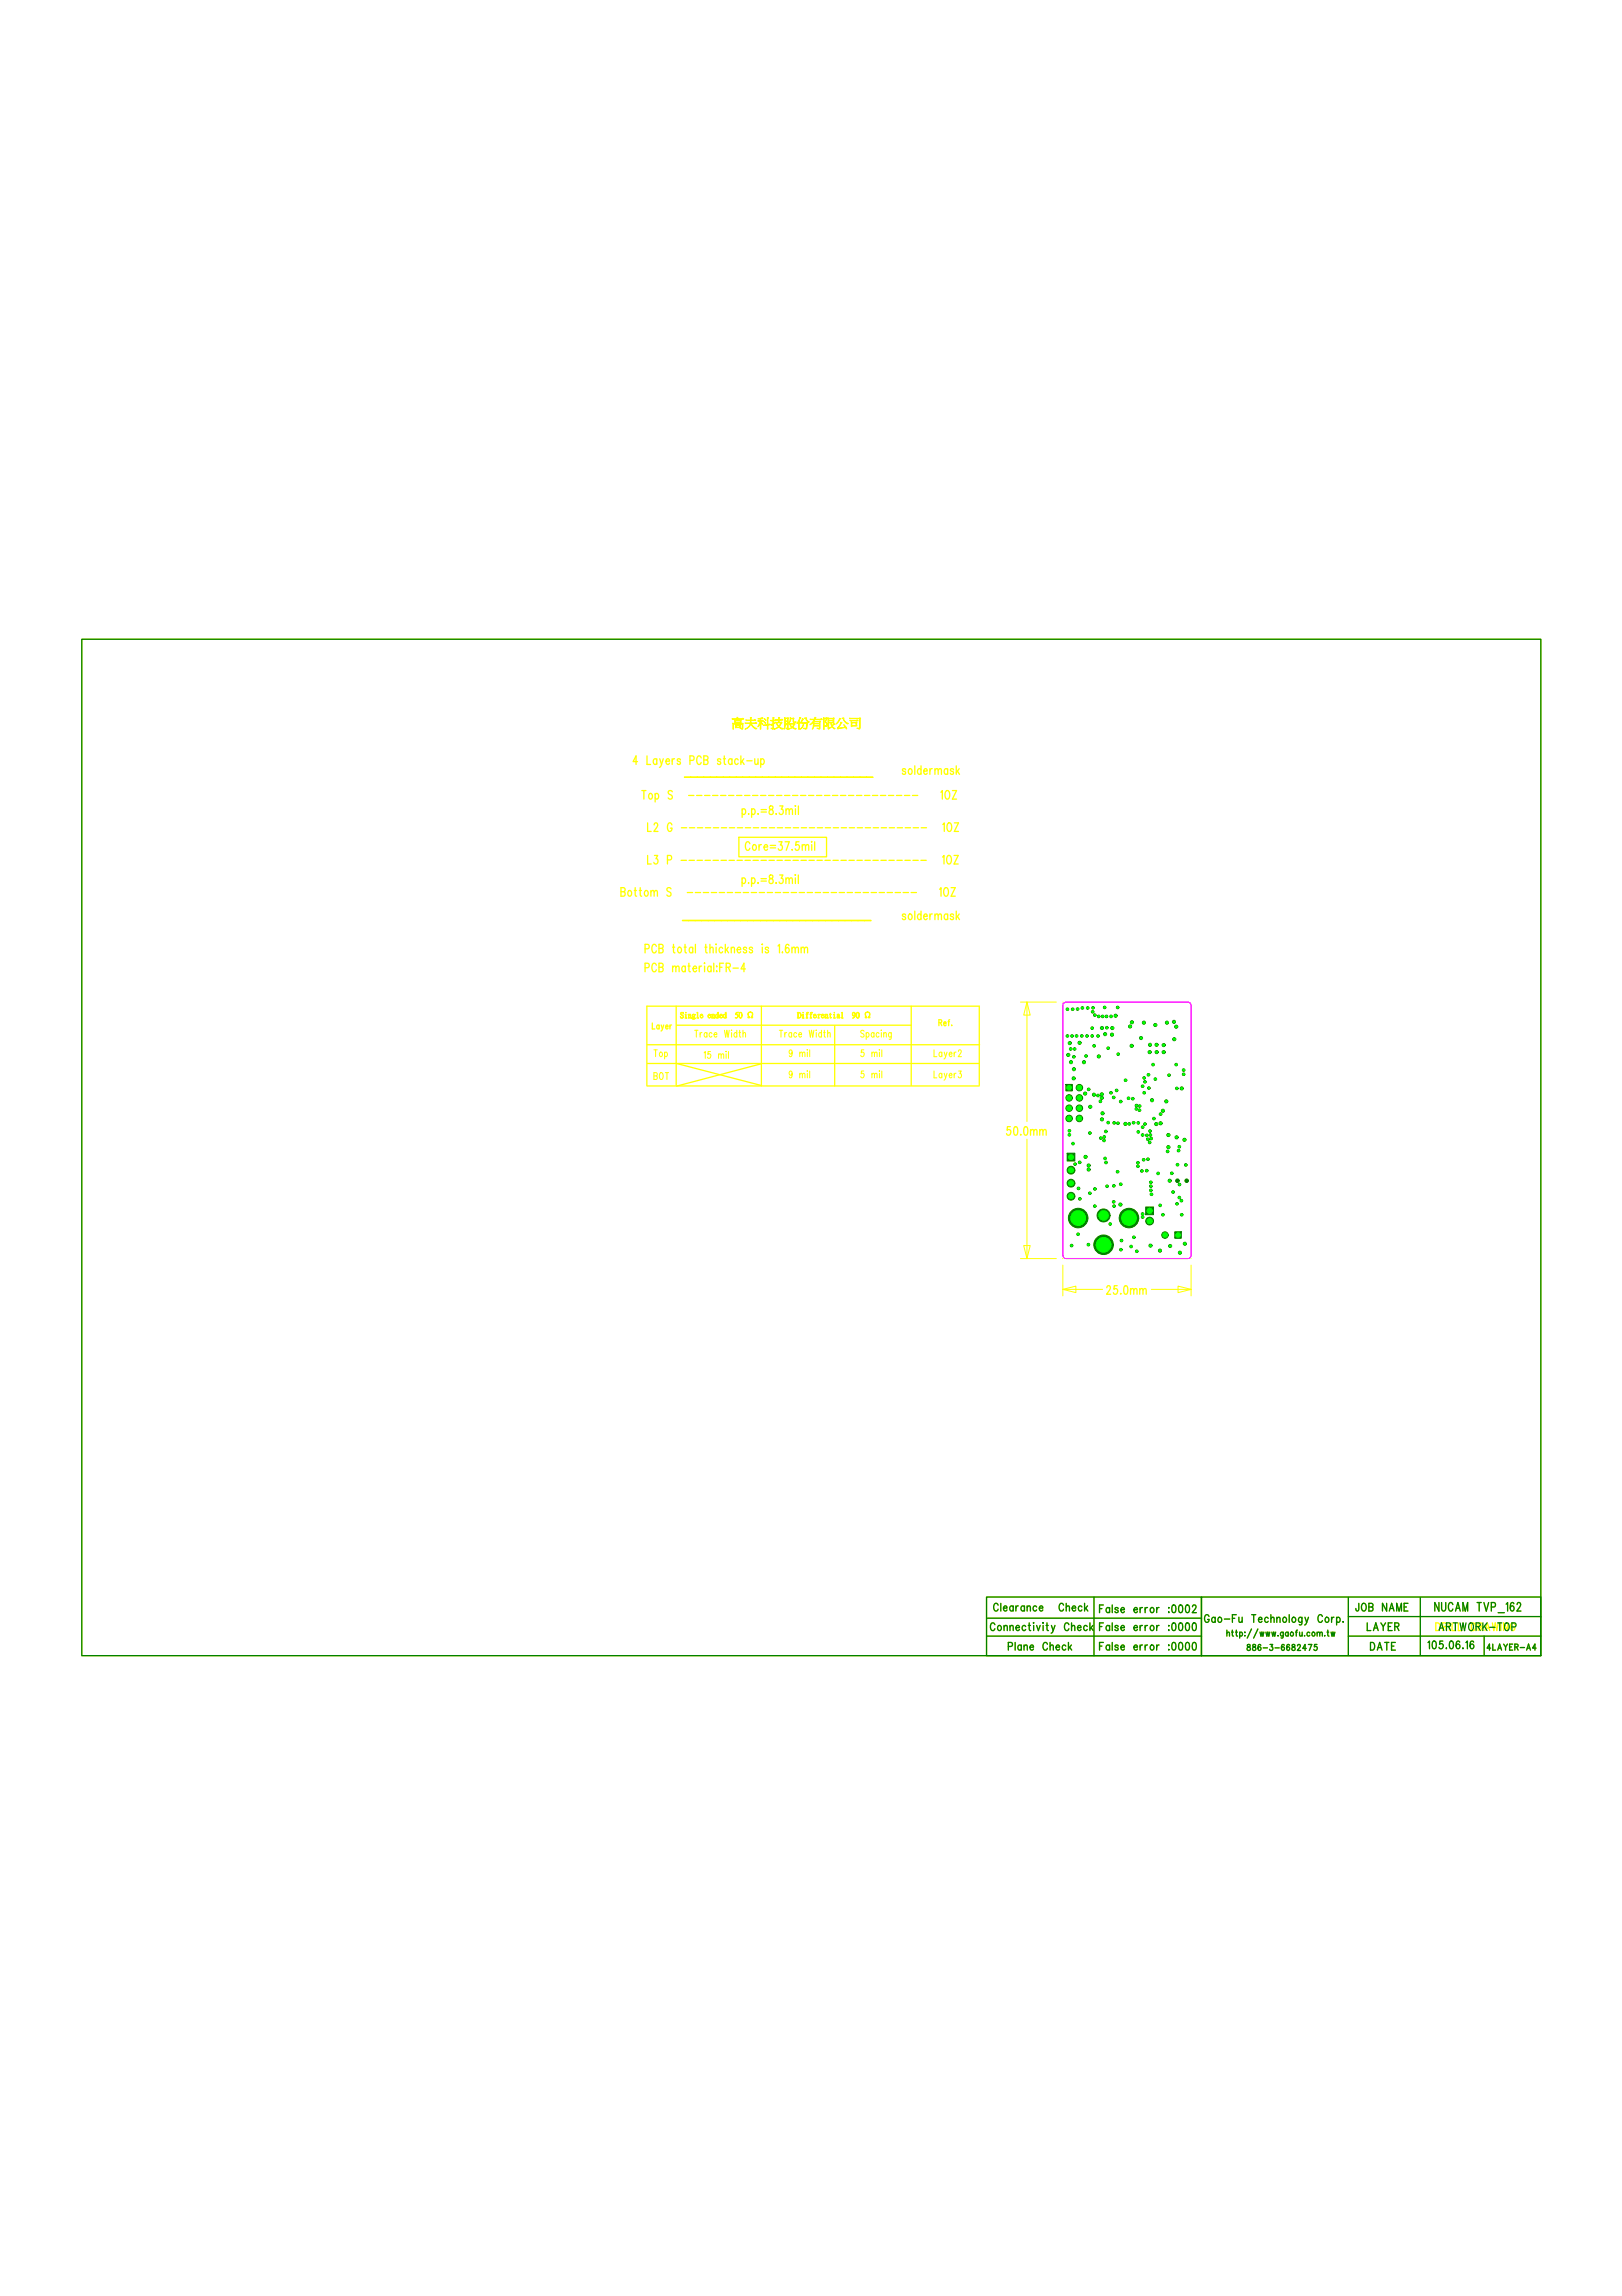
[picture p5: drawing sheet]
<svg xmlns="http://www.w3.org/2000/svg" width="210mm" height="297mm" viewBox="0 0 210 297" stroke-linecap="round" stroke-linejoin="round" font-family="sans-serif">
<defs><g id="words">
<text font-size="9.4" fill="#0f0" x="138.1" y="164">J1</text>
<text font-size="8.5" fill="#0f0" x="144.4" y="137.6">U6</text>
<text font-size="6.8" fill="#0f0" x="137.7" y="154.7">CON1</text>
<text font-size="6.4" fill="#0f0" x="137.6" y="145.1">CON2</text>
<text font-size="5.1" fill="#0f0" x="143.2" y="150.2">U4</text>
<text font-size="4.4" fill="#0f0" x="143.8" y="150.2">U7</text>
<text font-size="4.1" fill="#0f0" x="149.6" y="162">M1</text>
<text font-size="3.4" fill="#0f0" x="147.7" y="158.5">J2</text>
<text font-size="3.3" fill="#0f0" x="151.7" y="153.9">SW1</text>
<text font-size="2.6" fill="#0f0" x="139.1" y="133.1">ANT1</text>
<g font-size="2.5" fill="#0f0">
<text x="149.9" y="143.3">U3</text>
<text x="147" y="158.8" transform="rotate(-90 147 158.8)">J1x3</text>
</g>
<g font-size="2.4" fill="#0f0">
<text x="150.5" y="137.3" transform="rotate(-90 150.5 137.3)">U6x45</text>
<text x="137.9" y="147.9">Q2</text>
</g>
<text font-size="2.3" fill="#008000" x="144.9" y="141.8">X1</text>
<g font-size="2" fill="#0f0">
<text x="140.5" y="145">CT6</text>
<text x="147.7" y="144.9">CT1</text>
<text x="143.5" y="158.3" transform="rotate(-90 143.5 158.3)">J1x1</text>
</g>
<g font-size="1.7" fill="#ff0">
<text x="81.9" y="98.9">4 Layers PCB stack-up</text>
<text x="112.1" y="100.2">soldermask</text>
<text x="83.1" y="103.4">Top S</text>
<text x="83.8" y="107.6">L2 G -------------------------------</text>
<text x="90.9" y="103.4">-----------------------------</text>
<text x="96" y="105.4">p.p.=8.3mil</text>
<text x="119" y="103.4">1OZ</text>
<text x="119.3" y="107.6">1OZ</text>
<text x="83.8" y="111.8">L3 P -------------------------------</text>
<text x="96.5" y="110">Core=37.5mil</text>
<text x="119.2" y="111.8">1OZ</text>
<text x="80.4" y="115.9">Bottom S</text>
<text x="91.7" y="115.9">-----------------------------</text>
<text x="96" y="114.3">p.p.=8.3mil</text>
<text x="112.1" y="119">soldermask</text>
<text x="119" y="115.9">1OZ</text>
<text x="83.5" y="123.3">PCB total thickness is 1.6mm</text>
<text x="83.5" y="125.7">PCB material:FR-4</text>
<text x="130.3" y="146.9">50.0mm</text>
<text x="143.2" y="167.4">25.0mm</text>
</g>
<g font-size="1.7" fill="#008000">
<text x="128.5" y="208.5">Clearance Check</text>
<text x="142.2" y="208.7">False error :0002</text>
<text x="155.8" y="210">Gao-Fu Technology Corp.</text>
<text x="175.4" y="208.5">JOB NAME</text>
<text x="185.7" y="208.4">NUCAM TVP_162</text>
<text x="128.1" y="211">Connectivity Check</text>
<text x="130.4" y="213.6">Plane Check</text>
<text x="142.2" y="213.6">False error :0000</text>
<text x="142.2" y="211">False error :0000</text>
<text x="176.9" y="211">LAYER</text>
<text x="177.3" y="213.6">DATE</text>
<text x="184.7" y="213.4">105.06.16</text>
<text x="186.1" y="211">ARTWORK-TOP</text>
</g>
<g font-size="1.6" fill="#0f0">
<text x="141.5" y="133.2">C23</text>
<text x="144.1" y="133.2">C24</text>
<text x="149.6" y="140.9">C13</text>
<text x="145.3" y="145">C18C1</text>
</g>
<g font-size="1.4" fill="#0f0">
<text x="142.6" y="135.3">R33</text>
<text x="144.2" y="142.6">R30</text>
<text x="149.4" y="144.7">R13</text>
<text x="141.1" y="155.2">R23</text>
<text x="141.1" y="153.5">R5</text>
<text x="149" y="152.7">L4</text>
<text x="150.9" y="154.6">R9</text>
<text x="153.1" y="155.8">L9</text>
</g>
<g font-size="1.3" fill="#ff0">
<text x="84.6" y="136.7">Top</text>
<text x="89.9" y="134.2">Trace Width</text>
<text x="91.1" y="136.9">15 mil</text>
<text x="100.9" y="134.2">Trace Width</text>
<text x="102.1" y="136.7">9 mil</text>
<text x="111.4" y="136.7">5 mil</text>
<text x="111.4" y="134.2">Spacing</text>
<text x="120.9" y="136.7">Layer2</text>
<text x="84.6" y="139.7">BOT</text>
<text x="102.1" y="139.4">9 mil</text>
<text x="111.4" y="139.4">5 mil</text>
<text x="120.9" y="139.4">Layer3</text>
</g>
<text font-size="1.3" fill="#0f0" x="150.5" y="157.3">CT5R10</text>
<g font-size="1.3" fill="#008000">
<text x="158.7" y="211.8">http://www.gaofu.com.tw</text>
<text x="161.3" y="213.6">886-3-6682475</text>
<text x="192.4" y="213.6">4LAYER-A4</text>
</g>
<g font-size="1.2" fill="#ff0">
<text x="84.4" y="133.1">Layer</text>
<text x="121.5" y="132.7">Ref.</text>
</g>
<g font-size="1.1" fill="#0f0">
<text x="151.2" y="147.1">CT10</text>
<text x="141" y="151.3">CT15</text>
</g>
<text font-size=".8" fill="#0f0" x="143.6" y="152.3">C17</text>
<g font-size=".7" fill="#0f0">
<text x="145.7" y="142.8">R8</text>
<text x="147.4" y="152.1">R32</text>
</g>
</g></defs>
<path d="M137.8 129.7l15.9-.1 .4 .2v32.6l-.2 .4h-15.9l-.4-.2-.1-32.5z" fill="none" stroke="#f0f" stroke-width=".17"/>
<g fill="none" stroke="#ff0" stroke-width=".17">
<path d="M10.6 82.7h188.8v131.5h-188.8zM90.1 102.9h.7M91 115.5h.7M95.6 108.3h11.4v2.6h-11.4zM116.9 115.5h.7M117 102.9h.7M117.9 115.5h.7M118.1 102.9h.7M118.1 111.3h.7M118.2 107.1h.7M83.8 135.2h43M83.8 137.6h42.9"/>
<path d="M87.5 137.6l11 2.8M87.5 130.2v10.2M87.6 132.6h30.3M98.4 137.6l-10.8 2.9M98.5 130.2v10.3M108 132.7v7.8M117.9 130.2v10.2M83.8 140.5h42.9M126.7 140.4v-10.2h-43v10.3M127.7 206.6h27.8v7.6h-27.8zM127.7 209.4h27.8M127.7 211.7h27.8"/>
<path d="M141.6 206.6v7.6M155.5 206.6h43.9v7.6h-43.9zM159.5 208.9h.5M162 208.9h.5M174.5 211.7h24.9M174.5 209.1h24.9M174.5 206.7v7.5M183.8 206.7v7.4M192.1 211.7v2.4"/>
</g>
<path d="M132.1 129.6h4.6M132.9 129.6l.4 1.7h-.8zM132.9 129.6v15.5M137.5 129.6h.1M132.9 147.4v15.4M132.1 162.8h4.6M132.5 161.1h.8l-.4 1.7zM137.5 163.7v4M149 166.8h5.1M152.5 166.4l1.6 .4-1.6 .4zM154.1 163.7v4" fill="none" stroke="#ff0" stroke-width=".13"/>
<g fill="#ff0" stroke="#ff0" stroke-width=".13">
<path d="M103.2 131h.2a.37 .37 0 0 1 .3 .3 .37 .37 0 0 1-.3 .4h-.2l.1-.1v-.5zM103.3 131l.1 .7a.33 .33 0 0 0 .2-.4 .33 .33 0 0 0-.3-.3zM103.8 131.3l.2-.1v.4v.1h-.2l.1-.1zM104.4 131h.2h-.2v.2h.2h-.2l.1 .4v.1h-.2l.1-.1v-.4h-.1h.1zM104.9 131h.3h-.3v.2h.2h-.2l.1 .4 .1 .1h-.3l.1-.1v-.4h-.1h.1zM105.3 131.3l.2-.1 .1 .2h-.3v.1a.17 .17 0 0 0 .2 .1 .17 .17 0 0 0 .1-.1 .2 .2 0 0 1-.2 .2 .2 .2 0 0 1-.1-.2zM105.4 131.3l-.1 .1h.3l-.1-.2zM105.8 131.3l.2-.1v.1l.1-.1-.1 .2v.3h-.2l.1-.1zM106.3 131.3l.2-.1 .1 .2h-.3v.1a.17 .17 0 0 0 .2 .1 .17 .17 0 0 0 .2-.1 .2 .2 0 0 1-.3 .2 .2 .2 0 0 1-.1-.2zM106.4 131.3l-.1 .1h.3l-.1-.2zM106.7 131.3l.2-.1v.1a.13 .13 0 0 1 .1-.1 .13 .13 0 0 1 .1 .2l.1 .3h-.2l.1-.3-.1-.1h-.1v.4h-.2l.1-.1zM107.5 131.1v.1h.1h-.1v.4h.1l-.1 .1-.1-.5h-.1zM107.9 131h.1zM107.9 131.3l.1-.1v.4l.1 .1h-.2v-.1zM108.4 131.2l.2 .1v.3l.1 .1h-.1v-.1a.13 .13 0 0 1-.2 .1 .13 .13 0 0 1-.1-.2l.3-.1-.1-.2-.2 .2zM108.4 131.5v.1h.1l.1-.2zM108.9 131h.1v.6l.1 .1h-.2l.1-.1v-.5zM110.4 131a.38 .38 0 0 1 .3 .4 .38 .38 0 0 1-.4 .3l.3-.3a.22 .22 0 0 1-.3 0 .22 .22 0 0 1 .1-.4zM110.3 131.2a.2 .2 0 0 0 .4 0 .2 .2 0 0 0-.4 0zM110.9 131a.24 .24 0 0 1 .3 .1 .24 .24 0 0 1 0 .2 .24 .24 0 0 1 0 .3 .24 .24 0 0 1-.3 .1l-.1-.4zM111 131l-.1 .1a.37 .37 0 0 0 .1 .6l.1-.1a.37 .37 0 0 0-.1-.6zM112 131a.37 .37 0 0 1 .6 .1 .37 .37 0 0 1-.2 .5h.1l.1-.1v.2h-.2a.5 .5 0 0 0 0-.7 .3 .3 0 0 0-.4 .1 .3 .3 0 0 0 .1 .4l.1 .2h-.2v-.2v.1h.2l-.2-.3z"/>
<path d="M88.1 131h.3v.2a.15 .15 0 0 0-.1-.2 .15 .15 0 0 0-.2 .1l.3 .3a.21 .21 0 0 1 0 .3 .21 .21 0 0 1-.3 0l-.1-.2a.19 .19 0 0 0 .2 .2 .19 .19 0 0 0 .2-.1v-.1a.33 .33 0 0 1-.3-.5zM88.7 131h.1zM88.6 131.3l.2-.1v.4l.1 .1h-.3l.1-.1zM89 131.3l.2-.1v.1a.13 .13 0 0 1 .1-.1 .13 .13 0 0 1 .1 .2l.1 .3h-.2l.1-.3-.1-.1h-.1v.4h-.2l.1-.1zM89.7 131.2h.3l-.1 .1a.19 .19 0 0 1 0 .2 .19 .19 0 0 1-.2 .1l.2 .1v.1a.22 .22 0 0 1-.3-.1l.1-.2-.1-.1zM89.6 131.4a.15 .15 0 0 0 .3 0 .15 .15 0 0 0-.3 0zM89.6 131.7l.1 .1h.2zM90.2 131h.1v.6l.1 .1h-.2v-.1v-.5zM90.7 131.3l.1-.1 .2 .2h-.4l.1 .1a.17 .17 0 0 0 .1 .1 .17 .17 0 0 0 .2-.1 .2 .2 0 0 1-.2 .2 .2 .2 0 0 1-.2-.2zM90.7 131.3l-.1 .1h.3l-.1-.2zM91.7 131.3l.2-.1 .1 .2h-.3v.1a.17 .17 0 0 0 .1 .1 .17 .17 0 0 0 .2-.1 .2 .2 0 0 1-.2 .2 .2 .2 0 0 1-.2-.2zM91.7 131.3v.1h.2l-.1-.2zM92.1 131.3l.1-.1v.1a.13 .13 0 0 1 .1-.1 .13 .13 0 0 1 .1 .2l.1 .3h-.2l.1-.3-.1-.1h-.1l.1 .4h-.2v-.1zM92.8 131h.2v.7h-.1v-.1a.22 .22 0 0 1-.3 0 .22 .22 0 0 1 0-.3 .22 .22 0 0 1 .3 0zM92.7 131.3v.2l.1 .2 .1-.1v-.3zM93.2 131.3l.2-.1 .1 .2h-.3v.1a.17 .17 0 0 0 .1 .1 .17 .17 0 0 0 .2-.1 .2 .2 0 0 1-.2 .2 .2 .2 0 0 1-.2-.2zM93.2 131.3v.1h.2l-.1-.2zM93.8 131h.2v.7h-.1v-.1a.22 .22 0 0 1-.3 0 .22 .22 0 0 1 0-.3 .22 .22 0 0 1 .3 0zM93.7 131.3v.2l.1 .2 .1-.1v-.3zM95.3 131l.2-.1v.1h-.2l-.1 .2a.26 .26 0 0 1 .3 .3 .26 .26 0 0 1-.4 .1 .23 .23 0 0 0 .4-.1 .23 .23 0 0 0-.3-.3zM95.7 131a.24 .24 0 0 1 .3 .1 .24 .24 0 0 1 0 .2 .24 .24 0 0 1 0 .3 .24 .24 0 0 1-.3 .1l-.1-.4zM95.8 131l-.1 .1a.37 .37 0 0 0 .2 .6l.1-.1a.37 .37 0 0 0-.2-.6zM96.8 131a.37 .37 0 0 1 .6 .1 .37 .37 0 0 1-.2 .5h.2v-.1v.2h-.2a.5 .5 0 0 0 0-.7 .3 .3 0 0 0-.4 .1 .3 .3 0 0 0 .1 .4l.1 .2h-.2v-.2v.1h.2l-.2-.3z"/>
<path d="M88.3 119h.8v.1h-.8zM89.1 119h.9v.1h-.9zM90 119h.8v.1h-.8zM90.8 119h.8v.1h-.8zM91.7 119h.8v.1h-.8zM92.5 119h.8v.1h-.8zM93.4 119h.8v.1h-.8zM94.2 119h.8v.1h-.8zM95 119h.9v.1h-.9zM95.9 119h.8v.1h-.8zM96.7 119h.8v.1h-.8zM97.6 119h.8v.1h-.8zM98.4 119h.8v.1h-.8zM99.3 119h.8v.1h-.8zM100.1 119h.8v.1h-.8zM100.9 119h.9v.1h-.9zM101.8 119h.8v.1h-.8zM102.6 119h.8v.1h-.8zM103.5 119h.8v.1h-.8zM104.3 119h.8v.1h-.8zM105.2 119h.8v.1h-.8zM106 119h.8v.1h-.8zM106.8 119h.9v.1h-.9zM107.7 119h.8v.1h-.8zM108.5 119h.8v.1h-.8zM109.4 119h.8v.1h-.8zM110.2 119h.8v.1h-.8zM111.1 119h.8v.1h-.8zM111.9 119h.8v.1h-.8z"/>
<path d="M88.6 100.5h.8v.1h-.8zM89.4 100.5h.8v.1h-.8zM90.2 100.5h.8v.1h-.8zM91.1 100.5h.8v.1h-.8zM91.9 100.5h.8v.1h-.8zM92.8 100.5h.8v.1h-.8zM93.6 100.5h.8v.1h-.8zM94.5 100.5h.8v.1h-.8zM95.3 100.5h.8v.1h-.8zM96.1 100.5h.8v.1h-.8zM97 100.5h.8v.1h-.8zM97.8 100.5h.8v.1h-.8zM98.7 100.5h.8v.1h-.8zM99.5 100.5h.8v.1h-.8zM100.4 100.5h.8v.1h-.8zM101.2 100.5h.8v.1h-.8zM102 100.5h.8v.1h-.8zM102.9 100.5h.8v.1h-.8zM103.7 100.5h.8v.1h-.8zM104.6 100.5h.8v.1h-.8zM105.4 100.5h.8v.1h-.8zM106.3 100.5h.8v.1h-.8zM107.1 100.5h.8v.1h-.8zM107.9 100.5h.8v.1h-.8zM108.8 100.5h.8v.1h-.8zM109.6 100.5h.8v.1h-.8zM110.5 100.5h.8v.1h-.8zM111.3 100.5h.8v.1h-.8zM112.2 100.5h.8v.1h-.8z"/>
<path d="M94.7 93h.8l-.1-.2 .1 .2h.5l.1-.1 .2 .1h-1.5zM95.1 93.1h.8v.4h-.8zM95.2 93.2v.2h.6v-.2zM94.8 93.6h.1h1.2h.1l-.1 .7-.1 .1-.2-.2h.3v-.5h-1.2v.6zM95.2 93.8h.6v.3l-.6 .1zM95.3 93.9v.2h.4v-.2zM96.5 93.1l.6 .1v-.4h.2l-.1 .4h.4l.1-.1 .1 .1h-.6v.3h.5l.1-.1 .1 .2h-.7a1.14 1.14 0 0 0 .7 .7h-.1l-.2-.1-.4-.6a.95 .95 0 0 1-.8 .7l.5-.3 .2-.4-.7-.1h.7v-.3h-.5zM98.1 93l.5-.2 .1 .1-.2 .1v.3l.2-.1 .1 .1h-.3v.2l.2 .2-.2-.2-.1 .8v-.8l-.3 .5 .3-.7-.3-.1 .3 .1v-.3zM98.9 93l.2 .2zM98.8 93.4l.3 .2zM99.3 92.8l.2 .1h-.1v.9l.1-.1 .2 .1h-.3l-.1 .5v-.5h-.5h.5zM100 92.8l.2 .1h-.1v.3l.2-.1 .1 .1-.3 .1v.3l.2-.1-.2 .2v.5l-.2 .1-.1-.1h.2v-.5l-.2 .2-.1-.2 .3-.1v-.3h-.2l-.1-.1h.3zM100.3 93.1h.4v-.3l.2 .1h-.1v.2l.4-.1 .1 .1-.5 .1v.3h.4l-.4 .5 .5 .3h-.1l-.4-.2-.6 .2 .5-.3-.3-.5h.3v-.3zM100.5 93.5l.3 .5 .2-.5zM101.6 92.8l.3 .1 .1-.1 .1 .1-.1 1.3-.2 .1-.1-.1h.2v-.6l-.2 .2-.1-.1-.1 .6zM101.6 93.3v.4l.3-.1v-.2zM101.6 92.9v.3l.3 .1v-.4zM102.3 92.8l.1 .1h.3h.1l-.1 .5h.3a.24 .24 0 0 1-.4-.1v-.3h-.3v.3l-.3 .2 .2-.2zM102.1 93.6h.7l.1 .1-.3 .4 .5 .2h-.1l-.5-.2-.5 .3 .5-.3zM102.2 93.7l.3 .3 .2-.3zM103.5 92.8l.1 .1-.2 .4v1v.1v-1l-.3 .2zM103.8 93h.2l-.5 .6zM104.1 92.9l.2-.1 .1 .1a.41 .41 0 0 0 .3 .5l-.1 .1zM103.7 93.5h.8l-.1 .6a.2 .2 0 0 1-.1 .2 .2 .2 0 0 1-.2 0l-.1-.1h.2l.1-.1 .1-.5h-.4l-.2 .5-.3 .2a.74 .74 0 0 0 .4-.7zM104.8 93h.6v-.2h.2l-.1 .2h.7l.1-.1 .1 .2h-1l-.1 .2h.8h.1l-.1 1h-.1l-.3-.1h.3l.1-.3h-.8l-.2 .4 .2-.9-.5 .3 .6-.6zM105.3 93.6v.3h.8v-.3zM105.3 93.4v.2h.8v-.2zM106.6 92.8l.1 .1 .3-.1 .1 .1-.3 .5a.34 .34 0 0 1 .3 .3 .34 .34 0 0 1-.2 .3l-.2-.1 .2-.1-.1-.4 .1-.5h-.2v1.5h-.1zM107.2 93v.2h.6v-.2zM107.2 93.2v.3h.6v-.3zM107.1 92.8l.1 .1h.6l.1-.1 .1 .1-.1 .6h-.7v.7l.4-.1-.4 .2zM107.5 93.6l.2 .3 .2-.3 .2 .1-.4 .2 .4 .4h-.1l-.3-.2zM109 92.9l.1-.1 .1 .1a.57 .57 0 0 0 .6 .7l-.1 .1-.2-.1-.4-.7zM108.6 92.9l.2 .1-.6 .7 .3-.4zM108.8 93.4l.2 .1-.6 .7 1-.1-.2-.3a.46 .46 0 0 1 .3 .5l-.1-.2-1 .2v-.1zM109.9 92.9h1.3l.1-.1 .1 .1-.1 1.3a.27 .27 0 0 1-.4 0h.3v-1.2h-1.2zM110 93.2h.8l.1-.1 .2 .1-1.1 .1zM110.1 93.4h.8v.5l-.7 .1zM110.2 93.5v.4h.6v-.4z"/>
</g>
<g fill="none" stroke="#008000" stroke-width=".17">
<path d="M10.6 82.7h188.8v131.5h-188.8zM127.7 206.6h27.8v7.6h-27.8zM127.7 209.4h27.8M127.7 211.7h27.8M141.6 206.6v7.6M155.5 206.6h43.9v7.6h-43.9zM159.5 208.9h.5M162 208.9h.5M174.5 211.7h24.9M174.5 209.1h24.9M174.5 206.7v7.5M183.8 206.7v7.4"/>
<path d="M192.1 211.7v2.4"/>
</g>
<g fill="#008000" stroke="#008000" stroke-width=".13">
<path d="M138.1 149.2h1v1h-1z"/>
<path d="M152 159.4h.9v.8h-.9z"/>
<path d="M148.3 156.1h1v1.1h-1z"/>
<path d="M137.9 140.3h.9v.8h-.9z"/>
<circle cx="139.1" cy="150.6" r=".17"/>
<circle cx="149" cy="154.5" r=".17"/>
<circle cx="148.9" cy="154" r=".17"/>
<circle cx="145" cy="153.2" r=".17"/>
<circle cx="148.9" cy="153.5" r=".17"/>
<circle cx="143.3" cy="153.5" r=".17"/>
<circle cx="144.1" cy="153.4" r=".17"/>
<circle cx="152.3" cy="155.7" r=".17"/>
<circle cx="144.7" cy="136.4" r=".17"/>
<circle cx="140.3" cy="137.4" r=".2"/>
<circle cx="151.1" cy="149" r=".17"/>
<circle cx="142.6" cy="142" r=".2"/>
<circle cx="142.6" cy="141.6" r=".2"/>
<circle cx="142.6" cy="144.8" r=".2"/>
<circle cx="143.8" cy="141.4" r=".17"/>
<circle cx="148.7" cy="140.8" r=".17"/>
<circle cx="139" cy="138.3" r=".2"/>
<circle cx="138.6" cy="137.4" r=".2"/>
<circle cx="138.2" cy="136.5" r=".2"/>
<circle cx="142.7" cy="144" r=".2"/>
<circle cx="139" cy="136.7" r=".17"/>
<circle cx="140.5" cy="136.6" r=".17"/>
<circle cx="148.1" cy="141.4" r=".17"/>
<circle cx="150.2" cy="145.3" r=".2"/>
<circle cx="149.1" cy="142.3" r=".2"/>
<circle cx="147.1" cy="143" r=".17"/>
<circle cx="152.6" cy="148.4" r=".17"/>
<circle cx="151.2" cy="148.4" r=".2"/>
<circle cx="152.5" cy="148.9" r=".17"/>
<circle cx="153.3" cy="147.5" r=".2"/>
<circle cx="152.9" cy="140.8" r=".2"/>
<circle cx="139.4" cy="130.5" r=".17"/>
<circle cx="141.4" cy="130.4" r=".17"/>
<circle cx="140.7" cy="134" r=".17"/>
<circle cx="141.3" cy="134" r=".17"/>
<circle cx="140" cy="134" r=".17"/>
<circle cx="140.8" cy="130.4" r=".17"/>
<circle cx="138.1" cy="134" r=".17"/>
<circle cx="138.1" cy="130.6" r=".17"/>
<circle cx="142.1" cy="134" r=".17"/>
<circle cx="139.3" cy="134" r=".17"/>
<circle cx="138.7" cy="134" r=".17"/>
<circle cx="140.1" cy="130.4" r=".17"/>
<circle cx="141.6" cy="135.3" r=".17"/>
<circle cx="139.1" cy="135.7" r=".17"/>
<circle cx="138.6" cy="135.7" r=".17"/>
<circle cx="138.4" cy="134.9" r=".2"/>
<circle cx="139.7" cy="134.9" r=".2"/>
<circle cx="138.6" cy="151.4" r=".51"/>
<circle cx="138.6" cy="153.1" r=".51"/>
<circle cx="138.6" cy="154.8" r=".51"/>
<circle cx="150.8" cy="159.8" r=".42"/>
<circle cx="148.8" cy="158" r=".51"/>
<circle cx="142.8" cy="161" r="1.26"/>
<circle cx="139.5" cy="157.6" r="1.26"/>
<circle cx="152.4" cy="152.8" r=".23"/>
<circle cx="153.6" cy="152.8" r=".23"/>
<circle cx="139.7" cy="140.7" r=".42"/>
<circle cx="138.4" cy="142" r=".42"/>
<circle cx="139.7" cy="142" r=".42"/>
<circle cx="138.4" cy="143.4" r=".42"/>
<circle cx="139.7" cy="143.4" r=".42"/>
<circle cx="138.4" cy="144.7" r=".42"/>
<circle cx="139.7" cy="144.7" r=".42"/>
</g>
<g fill="#0f0" stroke="#0f0" stroke-width=".13">
<circle cx="139.1" cy="150.6" r=".11"/>
<circle cx="143" cy="149.9" r=".11"/>
<circle cx="149" cy="154.5" r=".11"/>
<circle cx="148.9" cy="154" r=".11"/>
<circle cx="145" cy="153.2" r=".11"/>
<circle cx="148.9" cy="153.5" r=".11"/>
<circle cx="143.3" cy="153.5" r=".11"/>
<circle cx="144.1" cy="153.4" r=".11"/>
<circle cx="152.3" cy="155.7" r=".11"/>
<circle cx="144.7" cy="136.4" r=".11"/>
<circle cx="142.4" cy="147.2" r=".11"/>
<circle cx="142.9" cy="147.5" r=".11"/>
<circle cx="140.3" cy="137.4" r=".13"/>
<circle cx="151.1" cy="149" r=".11"/>
<circle cx="142.6" cy="142" r=".13"/>
<circle cx="142.6" cy="141.6" r=".13"/>
<circle cx="142.6" cy="144.8" r=".13"/>
<circle cx="143.8" cy="141.4" r=".11"/>
<circle cx="148.7" cy="140.8" r=".11"/>
<circle cx="138.6" cy="137.4" r=".13"/>
<circle cx="138.2" cy="136.5" r=".13"/>
<circle cx="142.7" cy="144" r=".13"/>
<circle cx="139" cy="136.7" r=".11"/>
<circle cx="140.5" cy="136.6" r=".11"/>
<circle cx="145.7" cy="139.8" r=".11"/>
<circle cx="148.1" cy="141.4" r=".11"/>
<circle cx="150.2" cy="145.3" r=".13"/>
<circle cx="149.1" cy="142.3" r=".13"/>
<circle cx="147.1" cy="143" r=".11"/>
<circle cx="152.6" cy="148.4" r=".11"/>
<circle cx="151.2" cy="148.4" r=".13"/>
<circle cx="152.5" cy="148.9" r=".11"/>
<circle cx="153.3" cy="147.5" r=".13"/>
<circle cx="152.9" cy="140.8" r=".13"/>
<circle cx="139.4" cy="130.5" r=".11"/>
<circle cx="141.4" cy="130.4" r=".11"/>
<circle cx="140.7" cy="134" r=".11"/>
<circle cx="141.3" cy="134" r=".11"/>
<circle cx="140" cy="134" r=".11"/>
<circle cx="138.1" cy="134" r=".11"/>
<circle cx="138.1" cy="130.6" r=".11"/>
<circle cx="139.3" cy="134" r=".11"/>
<circle cx="138.7" cy="134" r=".11"/>
<circle cx="140.1" cy="130.4" r=".11"/>
<circle cx="141.6" cy="135.3" r=".11"/>
<circle cx="139.1" cy="135.7" r=".11"/>
<circle cx="138.6" cy="135.7" r=".11"/>
<circle cx="138.4" cy="134.9" r=".13"/>
<circle cx="139.7" cy="134.9" r=".13"/>
<circle cx="138.6" cy="149.7" r=".32"/>
<circle cx="138.6" cy="151.4" r=".32"/>
<circle cx="138.6" cy="153.1" r=".32"/>
<circle cx="138.6" cy="154.8" r=".32"/>
<circle cx="152.4" cy="159.8" r=".3"/>
<circle cx="150.8" cy="159.8" r=".3"/>
<circle cx="148.8" cy="156.6" r=".34"/>
<circle cx="148.8" cy="158" r=".34"/>
<circle cx="142.8" cy="161" r=".95"/>
<circle cx="139.5" cy="157.6" r=".95"/>
<circle cx="138.4" cy="140.7" r=".3"/>
<circle cx="139.7" cy="140.7" r=".3"/>
<circle cx="138.4" cy="142" r=".3"/>
<circle cx="139.7" cy="142" r=".3"/>
<circle cx="138.4" cy="143.4" r=".3"/>
<circle cx="139.7" cy="143.4" r=".3"/>
<circle cx="138.4" cy="144.7" r=".3"/>
<circle cx="139.7" cy="144.7" r=".3"/>
</g>
<use href="#words"/>
</svg>
